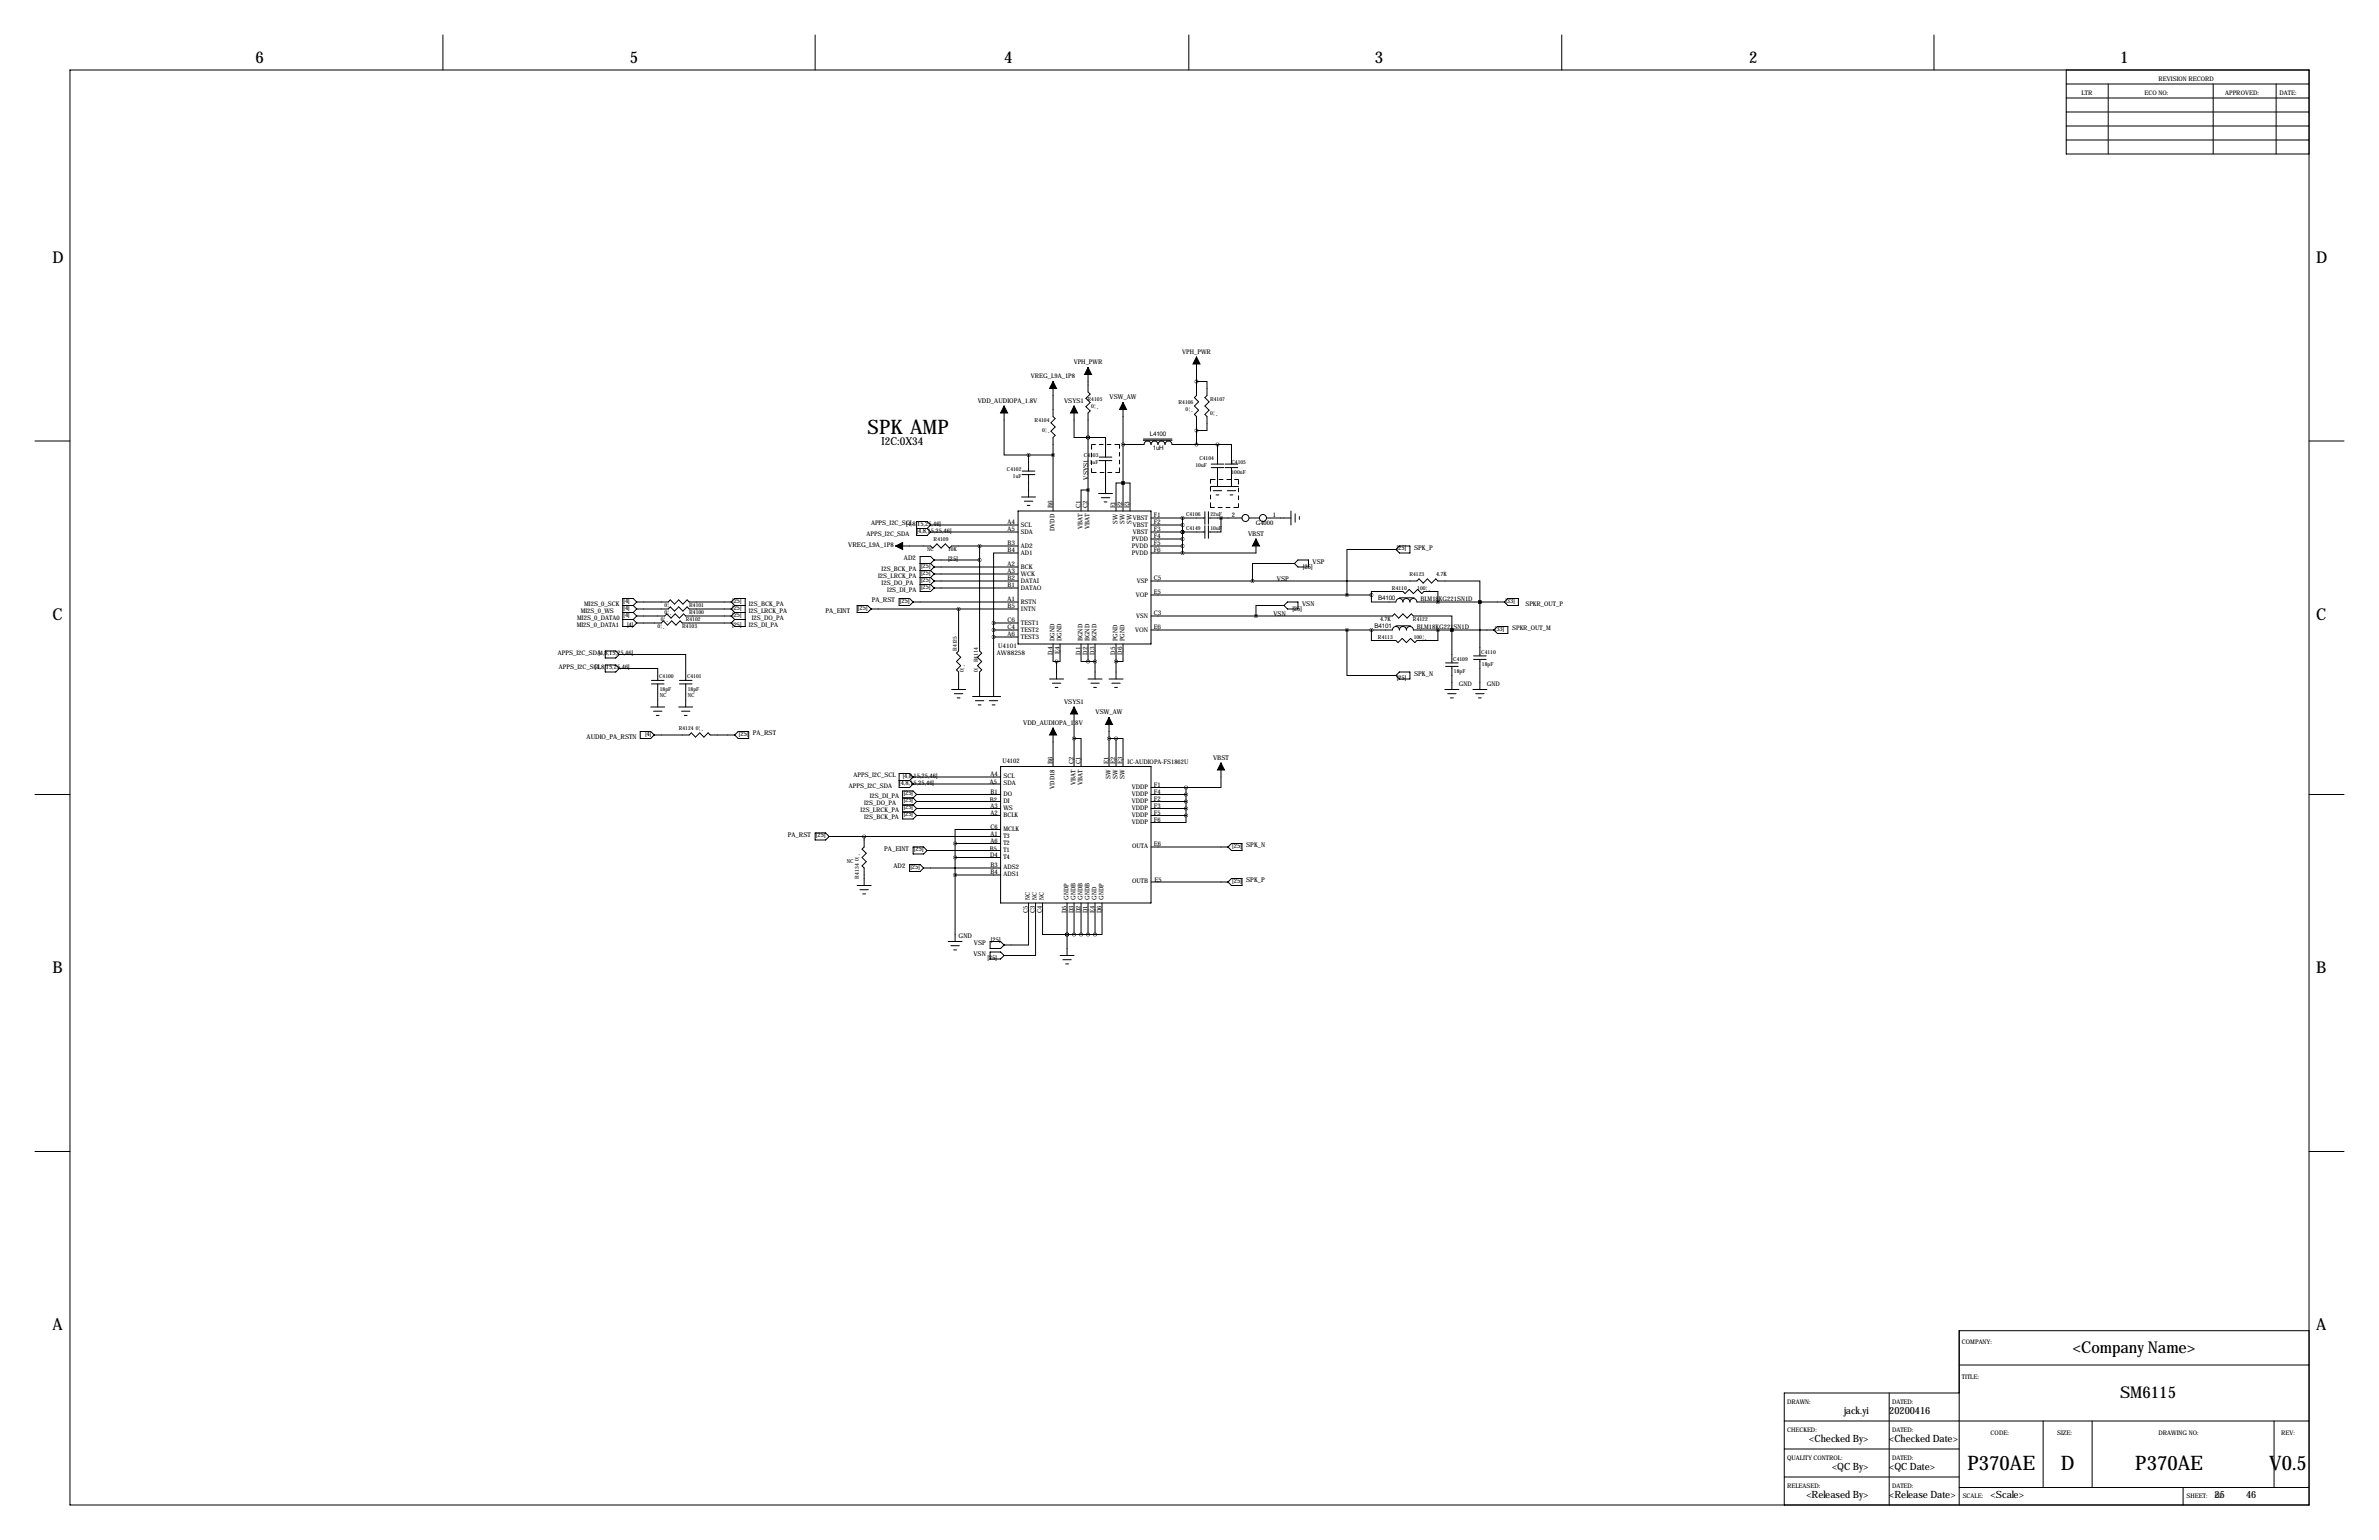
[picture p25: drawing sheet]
<svg xmlns="http://www.w3.org/2000/svg" width="864mm" height="559mm" viewBox="0 0 864 559" stroke-linecap="round" stroke-linejoin="round" font-family="sans-serif">
<defs><g id="words">
<g font-size="7.3">
<text x="315" y="157.5">SPK AMP</text>
<text x="714.2" y="533.3">P370AE</text>
<text x="748.1" y="533.3">D</text>
<text x="775.1" y="533.3">P370AE</text>
<text x="823.7" y="533.3">V0.5</text>
</g>
<g font-size="5.9">
<text x="92.7" y="22.9">6</text>
<text x="228.6" y="22.9">5</text>
<text x="364.5" y="22.9">4</text>
<text x="499.1" y="22.9">3</text>
<text x="635" y="22.9">2</text>
<text x="769.6" y="22.9">1</text>
<text x="19" y="95.2">D</text>
<text x="840.7" y="95.2">D</text>
<text x="19" y="224.8">C</text>
<text x="840.7" y="224.8">C</text>
<text x="19" y="353.1">B</text>
<text x="840.7" y="353.1">B</text>
<text x="19" y="482.6">A</text>
<text x="840.7" y="482.6">A</text>
<text x="752.5" y="490.9">&lt;Company Name&gt;</text>
<text x="769.6" y="507.4">SM6115</text>
</g>
<text font-size="4" x="320" y="161.3">I2C:0X34</text>
<g font-size="3.6">
<text x="669.5" y="513">jack.yi</text>
<text x="685.8" y="513">20200416</text>
<text x="656.8" y="523.2">&lt;Checked By&gt;</text>
<text x="685.8" y="523.2">&lt;Checked Date&gt;</text>
<text x="665.1" y="533.3">&lt;QC By&gt;</text>
<text x="685.8" y="533.3">&lt;QC Date&gt;</text>
<text x="655.7" y="543.5">&lt;Released By&gt;</text>
<text x="685.8" y="543.5">&lt;Release Date&gt;</text>
<text x="722.6" y="543.5">&lt;Scale&gt;</text>
<text x="803.9" y="543.5">25</text>
<text x="815.3" y="543.5">46</text>
</g>
<g font-size="2.4">
<text x="355" y="146.1">VDD_AUDIOPA_1.8V</text>
<text x="386.3" y="146.1">VSYS1</text>
<text x="402.8" y="144.8">VSW_AW</text>
<text x="395" y="174" transform="rotate(-90 395 174)">VSYS1</text>
<text x="453.1" y="194.3">VBST</text>
<text x="307.9" y="198.4">VREG_L9A_1P8</text>
<text x="328.1" y="203.2">AD2</text>
<text x="344.2" y="203.5">[25]</text>
<text x="507" y="199.7">[25]</text>
<text x="513.3" y="199.4">SPK_P</text>
<text x="473" y="206.6">[25]</text>
<text x="476.5" y="204.5">VSP</text>
<text x="463.5" y="210.8">VSP</text>
<text x="311.4" y="221.3">[25]</text>
<text x="316.4" y="218.4">PA_RST</text>
<text x="326.7" y="218.8">[25]</text>
<text x="469.2" y="221.8">[25]</text>
<text x="472.7" y="219.7">VSN</text>
<text x="299.6" y="222.3">PA_EINT</text>
<text x="462.3" y="223.5">VSN</text>
<text x="513.3" y="245.1">SPK_N</text>
<text x="507" y="246.7">[25]</text>
<text x="386.3" y="255.3">VSYS1</text>
<text x="371.5" y="262.9">VDD_AUDIOPA_1.8V</text>
<text x="397.7" y="259.1">VSW_AW</text>
<text x="212.9" y="268">AUDIO_PA_RSTN</text>
<text x="234.2" y="267">[4]</text>
<text x="268.2" y="267">[25]</text>
<text x="273.3" y="266.7">PA_RST</text>
<text x="440.4" y="275.6">VBST</text>
<text x="286" y="303.5">PA_RST</text>
<text x="296.2" y="303.8">[25]</text>
<text x="321" y="308.6">PA_EINT</text>
<text x="331.7" y="308.9">[25]</text>
<text x="447.3" y="307.7">[25]</text>
<text x="452.4" y="307.3">SPK_N</text>
<text x="324.3" y="315">AD2</text>
<text x="330.5" y="315.3">[25]</text>
<text x="447.3" y="320.4">[25]</text>
<text x="452.4" y="320">SPK_P</text>
<text x="348" y="340.4">GND</text>
<text x="359.7" y="341.9">[25]</text>
<text x="353.4" y="346.7">VSN</text>
<text x="353.5" y="342.9">VSP</text>
<text x="358.4" y="348.3">[25]</text>
</g>
<g font-size="2.3">
<text x="783.6" y="29.2">REVISION RECORD</text>
<text x="755.6" y="34.3">LTR</text>
<text x="778.5" y="34.3">ECO NO:</text>
<text x="807.7" y="34.3">APPROVED:</text>
<text x="827.5" y="34.3">DATE:</text>
<text x="429.1" y="128.3">VPH_PWR</text>
<text x="374.2" y="137.2">VREG_L9A_1P8</text>
<text x="389.8" y="132.1">VPH_PWR</text>
<text x="417.4" y="158.2">L4100</text>
<text x="418.5" y="163.3">1uH</text>
<text x="382" y="184.4" transform="rotate(-90 382 184.4)">B6</text>
<text x="392.2" y="184.4" transform="rotate(-90 392.2 184.4)">C1</text>
<text x="394.7" y="184.4" transform="rotate(-90 394.7 184.4)">C2</text>
<text x="404.9" y="184.4" transform="rotate(-90 404.9 184.4)">E1</text>
<text x="407.4" y="184.4" transform="rotate(-90 407.4 184.4)">E2</text>
<text x="410" y="184.4" transform="rotate(-90 410 184.4)">E3</text>
<text x="316.2" y="190.5">APPS_I2C_SCL</text>
<text x="329" y="190.8">[4,8,15,25,46]</text>
<text x="365.8" y="190.2">A4</text>
<text x="370.6" y="191.1">SCL</text>
<text x="405.7" y="190" transform="rotate(-90 405.7 190)">SW</text>
<text x="408.2" y="190" transform="rotate(-90 408.2 190)">SW</text>
<text x="410.8" y="190" transform="rotate(-90 410.8 190)">SW</text>
<text x="411.3" y="188.5">VBST</text>
<text x="411.3" y="191.1">VBST</text>
<text x="418.8" y="187.7">F1</text>
<text x="418.8" y="190.2">F2</text>
<text x="447.1" y="187.7">2</text>
<text x="455.8" y="190.5">G4000</text>
<text x="462" y="187.7">1</text>
<text x="314.5" y="194.3">APPS_I2C_SDA</text>
<text x="332.8" y="193.3">[4,8,15,25,46]</text>
<text x="365.8" y="192.8">A5</text>
<text x="365.8" y="197.9">B3</text>
<text x="370.6" y="193.6">SDA</text>
<text x="382.8" y="192.6" transform="rotate(-90 382.8 192.6)">DVDD</text>
<text x="393" y="192.1" transform="rotate(-90 393 192.1)">VBAT</text>
<text x="395.5" y="192.1" transform="rotate(-90 395.5 192.1)">VBAT</text>
<text x="410.9" y="196.1">PVDD</text>
<text x="411.3" y="193.6">VBST</text>
<text x="418.8" y="192.8">F3</text>
<text x="418.8" y="195.3">F4</text>
<text x="418.8" y="197.9">F5</text>
<text x="365.8" y="200.4">B4</text>
<text x="370.6" y="198.7">AD2</text>
<text x="370.6" y="201.2">AD1</text>
<text x="410.9" y="198.7">PVDD</text>
<text x="410.9" y="201.2">PVDD</text>
<text x="418.8" y="200.4">F6</text>
<text x="318.8" y="209.6">I2S_LRCK_PA</text>
<text x="320" y="207">I2S_BCK_PA</text>
<text x="334.4" y="206">[25]</text>
<text x="334.4" y="208.5">[25]</text>
<text x="365.8" y="205.5">A2</text>
<text x="365.8" y="208">A3</text>
<text x="370.6" y="206.3">BCK</text>
<text x="370.6" y="208.8">WCK</text>
<text x="320" y="212.1">I2S_DO_PA</text>
<text x="322.1" y="214.6">I2S_DI_PA</text>
<text x="334.4" y="211.1">[25]</text>
<text x="334.4" y="213.6">[25]</text>
<text x="365.8" y="213.1">B1</text>
<text x="365.8" y="210.6">B2</text>
<text x="370.6" y="213.9">DATAO</text>
<text x="370.6" y="211.4">DATAI</text>
<text x="412.7" y="211.4">VSP</text>
<text x="418.8" y="210.6">C5</text>
<text x="418.8" y="215.6">E5</text>
<text x="212.1" y="219.7">MI2S_0_SCK</text>
<text x="226.4" y="218.7">[4]</text>
<text x="226.4" y="221.2">[4]</text>
<text x="265.8" y="218.7">[25]</text>
<text x="265.8" y="221.2">[25]</text>
<text x="271.8" y="219.7">I2S_BCK_PA</text>
<text x="365.8" y="218.2">A1</text>
<text x="365.8" y="220.7">B5</text>
<text x="370.6" y="219">RSTN</text>
<text x="370.6" y="221.5">INTN</text>
<text x="412.3" y="216.5">VOP</text>
<text x="500.3" y="217.7">B4100</text>
<text x="515.6" y="217.9">BLM18KG221SN1D</text>
<text x="546.5" y="218.7">[33]</text>
<text x="553.7" y="219.7">SPKR_OUT_P</text>
<text x="209.4" y="227.3">MI2S_0_DATA1</text>
<text x="209.5" y="224.8">MI2S_0_DATA0</text>
<text x="210.8" y="222.3">MI2S_0_WS</text>
<text x="226.4" y="223.8">[4]</text>
<text x="227.6" y="227.6">[4]</text>
<text x="265.8" y="223.8">[25]</text>
<text x="265.8" y="227.6">[25]</text>
<text x="271.8" y="227.3">I2S_DI_PA</text>
<text x="271.8" y="222.3">I2S_LRCK_PA</text>
<text x="272.9" y="224.8">I2S_DO_PA</text>
<text x="365.8" y="225.8">C6</text>
<text x="370.6" y="226.6">TEST1</text>
<text x="412.5" y="224.1">VSN</text>
<text x="418.8" y="223.3">C3</text>
<text x="499" y="227.8">B4101</text>
<text x="365.8" y="230.9">A6</text>
<text x="365.8" y="228.3">C4</text>
<text x="370.6" y="231.7">TEST3</text>
<text x="370.6" y="229.2">TEST2</text>
<text x="382.8" y="232.7" transform="rotate(-90 382.8 232.7)">DGND</text>
<text x="385.4" y="232.7" transform="rotate(-90 385.4 232.7)">DGND</text>
<text x="393" y="232.7" transform="rotate(-90 393 232.7)">BGND</text>
<text x="395.5" y="232.7" transform="rotate(-90 395.5 232.7)">BGND</text>
<text x="398.1" y="232.7" transform="rotate(-90 398.1 232.7)">BGND</text>
<text x="405.7" y="232.7" transform="rotate(-90 405.7 232.7)">PGND</text>
<text x="408.2" y="232.7" transform="rotate(-90 408.2 232.7)">PGND</text>
<text x="412.1" y="229.2">VON</text>
<text x="418.8" y="228.3">E6</text>
<text x="514.3" y="228.1">BLM18KG221SN1D</text>
<text x="542.7" y="228.9">[33]</text>
<text x="548.9" y="228.6">SPKR_OUT_M</text>
<text x="202.5" y="237.5">APPS_I2C_SDA</text>
<text x="217.2" y="237.8">[4,8,15,25,46]</text>
<text x="361.9" y="237.8">AW88258</text>
<text x="362.3" y="235">U4101</text>
<text x="382" y="237.6" transform="rotate(-90 382 237.6)">D4</text>
<text x="384.6" y="237.3" transform="rotate(-90 384.6 237.3)">E4</text>
<text x="392.2" y="237.6" transform="rotate(-90 392.2 237.6)">D1</text>
<text x="394.7" y="237.6" transform="rotate(-90 394.7 237.6)">D2</text>
<text x="397.3" y="237.6" transform="rotate(-90 397.3 237.6)">D3</text>
<text x="404.9" y="237.6" transform="rotate(-90 404.9 237.6)">D5</text>
<text x="407.4" y="237.6" transform="rotate(-90 407.4 237.6)">D6</text>
<text x="202.9" y="242.6">APPS_I2C_SCL</text>
<text x="215.9" y="242.8">[4,8,15,25,46]</text>
<text x="529.6" y="248.9">GND</text>
<text x="539.7" y="248.9">GND</text>
<text x="309.8" y="281.9">APPS_I2C_SCL</text>
<text x="359.6" y="281.7">A4</text>
<text x="363.9" y="276.9">U4102</text>
<text x="382" y="277.1" transform="rotate(-90 382 277.1)">B6</text>
<text x="389.6" y="277.1" transform="rotate(-90 389.6 277.1)">C2</text>
<text x="392.2" y="277.1" transform="rotate(-90 392.2 277.1)">C1</text>
<text x="402.3" y="277.1" transform="rotate(-90 402.3 277.1)">E1</text>
<text x="404.9" y="277.1" transform="rotate(-90 404.9 277.1)">E2</text>
<text x="407.4" y="277.1" transform="rotate(-90 407.4 277.1)">E3</text>
<text x="409.3" y="277.1">IC-AUDIOPA-FS1862U</text>
<text x="308.2" y="285.8">APPS_I2C_SDA</text>
<text x="326.4" y="284.7">[4,8,15,25,46]</text>
<text x="327.7" y="282.2">[4,8,15,25,46]</text>
<text x="359.3" y="284.5">A5</text>
<text x="364.2" y="282.5">SCL</text>
<text x="364.2" y="285">SDA</text>
<text x="382.8" y="286.1" transform="rotate(-90 382.8 286.1)">VDD18</text>
<text x="390.4" y="284.7" transform="rotate(-90 390.4 284.7)">VBAT</text>
<text x="392.9" y="284.7" transform="rotate(-90 392.9 284.7)">VBAT</text>
<text x="403.1" y="282.6" transform="rotate(-90 403.1 282.6)">SW</text>
<text x="405.6" y="282.6" transform="rotate(-90 405.6 282.6)">SW</text>
<text x="408.2" y="282.6" transform="rotate(-90 408.2 282.6)">SW</text>
<text x="410.9" y="286.3">VDDP</text>
<text x="418.8" y="285.5">F1</text>
<text x="313.7" y="292.1">I2S_DO_PA</text>
<text x="315.7" y="289.6">I2S_DI_PA</text>
<text x="328" y="293.6">[25]</text>
<text x="328" y="291.1">[25]</text>
<text x="328" y="288.6">[25]</text>
<text x="359.3" y="290.8">B2</text>
<text x="359.6" y="293.1">A3</text>
<text x="359.6" y="288">B1</text>
<text x="364.2" y="293.9">WS</text>
<text x="364.2" y="288.8">DO</text>
<text x="364.2" y="291.3">DI</text>
<text x="410.9" y="291.3">VDDP</text>
<text x="410.9" y="293.9">VDDP</text>
<text x="410.9" y="288.8">VDDP</text>
<text x="418.8" y="290.6">F2</text>
<text x="418.8" y="293.1">F3</text>
<text x="418.8" y="288">F4</text>
<text x="312.4" y="294.6">I2S_LRCK_PA</text>
<text x="313.7" y="297.2">I2S_BCK_PA</text>
<text x="328" y="296.2">[25]</text>
<text x="359.6" y="295.7">A2</text>
<text x="364.2" y="296.4">BCLK</text>
<text x="410.9" y="296.4">VDDP</text>
<text x="410.9" y="299">VDDP</text>
<text x="418.8" y="295.7">F5</text>
<text x="418.8" y="298.2">F6</text>
<text x="359.6" y="303.3">A1</text>
<text x="359.6" y="305.8">A6</text>
<text x="359.6" y="300.7">C6</text>
<text x="364.2" y="304">T3</text>
<text x="364.2" y="301.5">MCLK</text>
<text x="359.3" y="308.6">B5</text>
<text x="359.4" y="310.9">D4</text>
<text x="364.2" y="309.1">T1</text>
<text x="364.2" y="311.7">T4</text>
<text x="364.2" y="306.6">T2</text>
<text x="411" y="307.9">OUTA</text>
<text x="418.8" y="307.1">E6</text>
<text x="359.6" y="314.7">B3</text>
<text x="359.6" y="317.2">B4</text>
<text x="364.2" y="315.5">ADS2</text>
<text x="364.2" y="318">ADS1</text>
<text x="411" y="320.6">OUTB</text>
<text x="419.1" y="320">E5</text>
<text x="373.9" y="326.6" transform="rotate(-90 373.9 326.6)">NC</text>
<text x="376.4" y="326.6" transform="rotate(-90 376.4 326.6)">NC</text>
<text x="379" y="326.6" transform="rotate(-90 379 326.6)">NC</text>
<text x="387.9" y="326.6" transform="rotate(-90 387.9 326.6)">GNDP</text>
<text x="390.4" y="326.6" transform="rotate(-90 390.4 326.6)">GNDB</text>
<text x="392.9" y="326.6" transform="rotate(-90 392.9 326.6)">GNDB</text>
<text x="395.5" y="326.6" transform="rotate(-90 395.5 326.6)">GNDB</text>
<text x="398" y="326.6" transform="rotate(-90 398 326.6)">GND</text>
<text x="400.6" y="326.6" transform="rotate(-90 400.6 326.6)">GNDP</text>
<text x="373.1" y="331.3" transform="rotate(-90 373.1 331.3)">C5</text>
<text x="375.7" y="331.3" transform="rotate(-90 375.7 331.3)">C3</text>
<text x="378.2" y="331.3" transform="rotate(-90 378.2 331.3)">C4</text>
<text x="387.1" y="331.4" transform="rotate(-90 387.1 331.4)">D5</text>
<text x="389.6" y="331.4" transform="rotate(-90 389.6 331.4)">D3</text>
<text x="392.2" y="331.4" transform="rotate(-90 392.2 331.4)">D2</text>
<text x="394.7" y="331.4" transform="rotate(-90 394.7 331.4)">D1</text>
<text x="397.3" y="331.3" transform="rotate(-90 397.3 331.3)">E4</text>
<text x="399.8" y="331.4" transform="rotate(-90 399.8 331.4)">D6</text>
<text x="712.2" y="487.7">COMPANY:</text>
<text x="712.2" y="500.4">TITLE:</text>
<text x="648.7" y="509.3">DRAWN:</text>
<text x="686.8" y="509.3">DATED:</text>
<text x="648.7" y="519.4">CHECKED:</text>
<text x="686.8" y="519.4">DATED:</text>
<text x="722.6" y="520.7">CODE:</text>
<text x="746.8" y="520.7">SIZE:</text>
<text x="783.6" y="520.7">DRAWING NO:</text>
<text x="828" y="520.7">REV:</text>
<text x="648.7" y="529.6">QUALITY CONTROL:</text>
<text x="686.8" y="529.6">DATED:</text>
<text x="648.7" y="539.8">RELEASED:</text>
<text x="686.8" y="539.8">DATED:</text>
<text x="712.5" y="543.6">SCALE:</text>
<text x="793.7" y="543.6">SHEET:</text>
<text x="804" y="543.6">OF</text>
</g>
<g font-size="2.1">
<text x="521.3" y="209">4.7K</text>
<text x="501" y="225.5">4.7K</text>
</g>
<g font-size="2">
<text x="394.8" y="145.4">R4105</text>
<text x="396.1" y="148">0¦¸</text>
<text x="427.8" y="146.7">R4106</text>
<text x="430.4" y="149.2">0¦¸</text>
<text x="439.3" y="145.4">R4107</text>
<text x="375.6" y="153.1">R4104</text>
<text x="439.3" y="150.5">0¦¸</text>
<text x="378.3" y="156.9">0¦¸</text>
<text x="393.5" y="165.8">C4103</text>
<text x="435.4" y="167">C4104</text>
<text x="365.5" y="170.8">C4102</text>
<text x="367.7" y="173.4">1uF</text>
<text x="395.6" y="168.3">1uF</text>
<text x="434" y="169.6">10uF</text>
<text x="447" y="168.3">C4105</text>
<text x="447" y="172.1">100nF</text>
<text x="430.5" y="187.3">C4106</text>
<text x="439.4" y="187.3">22uF</text>
<text x="338.9" y="196.2">R4109</text>
<text x="430.5" y="192.4">C4149</text>
<text x="439.4" y="192.4">10uF</text>
<text x="336.6" y="200">NC</text>
<text x="344.2" y="200">10K</text>
<text x="511.6" y="208.9">R4123</text>
<text x="505.3" y="214">R4110</text>
<text x="514.5" y="214">100¦¸</text>
<text x="241.2" y="220.4">0¦¸</text>
<text x="250.2" y="220.4">R4101</text>
<text x="238.6" y="228">0¦¸</text>
<text x="239.9" y="225.4">0¦¸</text>
<text x="241.2" y="222.9">0¦¸</text>
<text x="247.6" y="228">R4103</text>
<text x="248.9" y="225.4">R4102</text>
<text x="250.2" y="222.9">R4100</text>
<text x="512.9" y="225.4">R4122</text>
<text x="500.2" y="231.8">R4113</text>
<text x="513.2" y="231.8">100¦¸</text>
<text x="347.4" y="236.2" transform="rotate(-90 347.4 236.2)">R4125</text>
<text x="527.6" y="239.8">C4109</text>
<text x="537.7" y="237.2">C4110</text>
<text x="349.9" y="244" transform="rotate(-90 349.9 244)">0¦¸</text>
<text x="355" y="244" transform="rotate(-90 355 244)">0¦¸ R4114</text>
<text x="527.8" y="244.3">18pF</text>
<text x="538" y="241.8">18pF</text>
<text x="239.3" y="246.1">C4100</text>
<text x="239.5" y="250.7">18pF</text>
<text x="249.4" y="246.1">C4101</text>
<text x="249.7" y="250.7">18pF</text>
<text x="239.5" y="253">NC</text>
<text x="249.7" y="253">NC</text>
<text x="246.4" y="264.8">R4124</text>
<text x="252.6" y="264.8">0¦¸</text>
<text x="307.4" y="313.1">NC</text>
<text x="311.8" y="312.6" transform="rotate(-90 311.8 312.6)">0¦¸</text>
<text x="311.8" y="318.8" transform="rotate(-90 311.8 318.8)">R4134</text>
</g>
</g></defs>
<g fill="none" stroke="#000" stroke-width=".36">
<path d="M160.8 12.7v12.7M295.9 12.7v12.7M431.5 12.7v12.7M566.9 12.7v12.7M702.1 12.7v12.7M25.4 25.4h812.8v520.7h-812.8zM750.1 25.4v30.5h88.1M750.1 35.6h88.1M750.1 30.5h88.1M765.3 30.5v25.4M803.4 30.5v25.4M826.3 30.5v25.4"/>
<path d="M750.1 50.8h88.1M750.1 45.7h88.1M750.1 40.6h88.1M382.3 138.4v12.7l.7 .8-1.5 1.5 1.5 1.5-1.5 1.6 1.5 1.5-.7 .8v26.6M395 133.3v8.9l.7 .8-1.5 1.5 1.5 1.6-1.5 1.5 1.5 1.5-.7 .8v35.5M434.3 138.4h3.8v5.1l-.7 .8 1.5 1.5-1.5 1.5 1.5 1.5-1.5 1.6 .7 .7v5.1h-3.8M434.3 129.5v14l-.7 .8 1.5 1.5-1.5 1.5 1.5 1.5-1.5 1.6 .7 .7v10.2M364.5 147.3v17.8h8.9M389.9 147.3v11.5h5.1M395 158.8h6.3v7.1M395 158.8h.1M407.7 146.1v39.3"/>
<path d="M415 159.8h10.4M415 159.3h10.4M12.7 160h12.7M371.1 170.9h4.6M371.1 172.2h4.6M373.4 165.1v5.8M373.4 172.2v8.1M373.4 165.1h8.9M395 177.8h-2.6v7.6M398.8 179.1h5.1M399 165.9h4.6M399 167.1h4.6"/>
<path d="M401.3 167.1v12M407.7 161.3h7.6a1.27 1.27 0 0 1 1.3-1.3 1.27 1.27 0 0 1 1.2 1.3 1.27 1.27 0 0 1 1.3-1.3 1.27 1.27 0 0 1 1.3 1.3 1.27 1.27 0 0 1 1.2-1.3 1.27 1.27 0 0 1 1.3 1.3 1.27 1.27 0 0 1 1.3-1.3 1.27 1.27 0 0 1 1.2 1.3h16.6M407.7 175.3h.1M407.7 175.3h-2.6v10.1M407.7 175.3h2.5v10.1M439.4 176.5h10.2M439.7 168.4h4.5M439.7 169.7h4.5M440.4 178.1h3.1M441.5 179.6h1M442 161.3h5v7.1M442 161.3v7.1"/>
<path d="M442 169.7v6.8M444.8 168.4h4.5M444.8 169.7h4.5M445.5 178.1h3.1M446.5 179.6h1M447 169.7v6.8M838.2 160h12.7M325.1 198.1h12.7l.8 .8 1.5-1.5 1.5 1.5 1.6-1.5 1.5 1.5 .7-.8h24.2M332.7 191.8h3.8M336.5 191.8l1.3 1.2M337.8 190.5h31.8M337.8 193h31.8"/>
<path d="M337.8 190.5l-1.3 1.3M337.8 190.5l-1.3-1.3h-3.8v5.1h3.8l1.3-1.3M355.6 198.1v38.1l.8 .8-1.6 1.5 1.6 1.5-1.6 1.6 1.6 1.5-.8 .7v8.9M369.6 185.4h48.2v48.3h-48.2zM370.8 180.3h5.1M371.9 181.9h3M372.9 183.4h1M399.8 180.6h3M400.8 182.1h1M417.8 188h19.6M417.8 190.5h11.5M417.8 193h19.6"/>
<path d="M417.8 198.1h11.5M417.8 195.6h11.5M429.3 193h.1M429.3 188v12.7M437.4 185.7v4.5M437.4 190.8v4.5M438.7 188h12.1M438.7 185.7v4.5M438.7 190.8v4.5M443.2 188v5h-4.5M453.4 188h3.8M455.9 195.6v5.1h-38.1"/>
<path d="M459.7 188h8.9M468.6 185.4v5.1M470.2 186.4v3.1M471.7 187.5v1M506.7 199.4h-17.8v16.5M508 198.1h3.8v2.6h-3.8l-1.3-1.3zM226.1 219.7h3.8M229.9 219.7l1.2 1.3M231.1 218.4h11.5l.7-.7 1.6 1.5 1.5-1.5 1.5 1.5 1.5-1.5 .8 .7h15.2M231.1 218.4l-1.2 1.3M231.1 218.4l-1.2-1.2h-3.8v10.1h3.8l1.2-1.2M265.4 218.4l1.3-1.2h3.8v10.1h-3.8l-1.3-1.2"/>
<path d="M265.4 218.4l1.3 1.3M266.7 219.7h3.8M266.7 219.7l-1.3 1.3M311.1 219.7h3.9l1.2 1.3-1.2 1.2h-3.9zM326.4 217.2h3.8l1.3 1.2-1.3 1.3h-3.8zM331.5 218.4h38.1M334 207h3.8M334 204.5h3.8M334 209.6h3.8M334 212.1h3.8M337.8 204.5l1.3 1.2M337.8 207l1.3 1.3"/>
<path d="M337.8 209.6l1.3 1.2M337.8 212.1l1.3 1.3M339.1 203.2l-1.3-1.3h-3.8v12.7h3.8l1.3-1.2M339.1 205.7h30.5M339.1 208.3h30.5M339.1 213.4h30.5M339.1 210.8h30.5M339.1 205.7l-1.3 1.3M339.1 208.3l-1.3 1.3M339.1 210.8l-1.3 1.3M339.1 203.2h16.5M339.1 203.2l-1.3 1.3"/>
<path d="M369.6 200.7h-8.9v25.4M417.8 210.8h96.5l.8-.7 1.5 1.5 1.6-1.5 1.5 1.5 1.5-1.5 .8 .7h15.2v7.6M417.8 215.9h80M466.1 219.7h-10.2v3.8M466.1 219.7l1.3-1.3h3.8v2.6h-3.8zM469.9 204.5h-15.2v6.3M471.2 203.2h3.8v2.5h-3.8l-1.3-1.2zM497.8 215.9v2.5h8.9a1.27 1.27 0 0 1 1.3-1.2 1.27 1.27 0 0 1 1.3 1.2 1.27 1.27 0 0 1 1.2-1.2 1.27 1.27 0 0 1 1.3 1.2 1.27 1.27 0 0 1 1.3-1.2 1.27 1.27 0 0 1 1.2 1.2h31.8M497.8 215.9v-1.3h11.5l.7 .8 1.6-1.5 1.5 1.5 1.5-1.5 1.5 1.5 .8-.8h5.1v3.8M508 216.9h5.3M537.2 218.4h.1M537.2 218.4v19.6"/>
<path d="M547.4 217.2h3.8v2.5h-3.8l-1.3-1.3zM219.7 236.2h3.8l1.3 1.3-1.3 1.3h-3.8zM224.8 237.5h24.1v9.4M226.1 222.2h3.8M226.1 224.8h3.8M229.9 222.2l1.2 1.3M229.9 224.8l1.2 1.3M231.1 223.5h10.2l.8-.7 1.5 1.5 1.5-1.5 1.5 1.5 1.6-1.5 .7 .7h16.5M231.1 226.1h8.9l.8-.8 1.5 1.5 1.5-1.5 1.6 1.5 1.5-1.5 .7 .8h17.8M231.1 221h11.5l.7-.8 1.6 1.5 1.5-1.5 1.5 1.5 1.5-1.5 .8 .8h15.2M231.1 221l-1.2 1.2M231.1 223.5l-1.2 1.3"/>
<path d="M265.4 221l1.3 1.2M265.4 223.5l1.3 1.3M266.7 222.2h3.8M266.7 224.8h3.8M266.7 222.2l-1.3 1.3M266.7 224.8l-1.3 1.3M316.2 221h53.4M348 221v15.2l-.8 .8 1.5 1.5-1.5 1.5 1.5 1.6-1.5 1.5 .8 .7v6.4M360.7 226.1h8.9M360.7 228.6h8.9M360.7 231.1h8.9M360.7 226.1v26.6"/>
<path d="M382.3 233.7v6.3h1.2M384.8 233.7v6.3h-1.3M392.4 233.7v6.3h2.6M395 233.7v6.3M397.5 233.7v12.7M405.1 233.7v12.7M407.7 233.7v6.3h-2.6M417.8 228.6h87.7a1.27 1.27 0 0 1 1.2-1.3 1.27 1.27 0 0 1 1.3 1.3 1.27 1.27 0 0 1 1.3-1.3 1.27 1.27 0 0 1 1.2 1.3 1.27 1.27 0 0 1 1.3-1.3 1.27 1.27 0 0 1 1.3 1.3h29.2M417.8 223.5h87.7l.7-.7 1.5 1.5 1.6-1.5 1.5 1.5 1.5-1.5 .8 .7h13.9v5.1M488.9 228.6v16.5h17.8M497.8 228.6v3.8h8.9l.8 .8 1.5-1.6 1.5 1.6 1.6-1.6 1.5 1.6 .7-.8h7.7v-3.8M506.7 227.1h5.4"/>
<path d="M527 228.6h.1M527 228.6v11.9M534.9 239.3h4.6M534.9 238h4.6M537.2 239.3v10.9M542.3 228.6l1.3-1.3h3.8v2.6h-3.8zM219.7 241.3h3.8l1.3 1.3-1.3 1.2h-3.8zM224.8 242.6h14v4.3M236.2 256.5h5.1M236.5 248.2h4.5M236.5 246.9h4.5M237.2 258.1h3.1"/>
<path d="M238.3 259.6h1M238.8 248.2v8.3M246.4 256.5h5.1M246.6 248.2h4.6M246.6 246.9h4.6M247.4 258.1h3M248.4 259.6h1M248.9 248.2v8.3M345.4 250.2h5.1M346.5 251.7h3M347.5 253.2h1M353.1 252.7h10.1"/>
<path d="M354.1 254.3h3M355.1 255.8h1M359.2 254.3h3M360.2 255.8h1M381 246.4h5.1M382 247.9h3.1M383 249.4h1M383.5 240v6.4M389.9 256.5v21.6M395 246.4h5M395 240h2.5M396 247.9h3"/>
<path d="M397 249.4h1M402.6 246.4h5.1M403.6 247.9h3.1M404.6 249.4h1M506.7 245.1l1.3-1.3h3.8v2.6h-3.8zM524.5 250.2h5.1M524.8 241.8h4.5M524.8 240.5h4.5M525.5 251.7h3.1M526.5 253.2h1.1M527 241.8v8.4M534.7 250.2h5.1"/>
<path d="M535.7 251.7h3M536.7 253.2h1M232.4 265.4h3.8l1.3 1.3-1.3 1.3h-3.8zM237.5 266.7h12.7l.8-.8 1.5 1.6 1.5-1.6 1.5 1.6 1.5-1.6 .8 .8h8.9M268 265.4h3.8v2.6h-3.8l-1.3-1.3zM363.2 278.1h54.6v49.6h-54.6zM382.3 264.2v13.9M389.9 268h2.5v10.1M402.6 260.3v17.8M402.6 268h2.5M405.1 268h2.6v10.1M405.1 268v10.1"/>
<path d="M443.2 276.9v8.9h-12.7M12.7 288.3h12.7M326.4 283.2h3.8M327.7 294.6h3.8M327.7 292.1h3.8M327.7 289.6h3.8M330.2 283.2l1.3 1.3M331.5 281.9h31.7M331.5 284.5h31.7M331.5 281.9l-1.3-1.2h-3.8v5.1h3.8l1.3-1.3M331.5 281.9l-1.3 1.3M331.5 294.6l1.2 1.3"/>
<path d="M331.5 292.1l1.2 1.3M331.5 289.6l1.2 1.2M332.7 288.3h30.5M332.7 295.9h30.5M332.7 293.4h30.5M332.7 290.8h30.5M332.7 288.3l-1.2 1.3M332.7 288.3l-1.2-1.3h-3.8v10.2h3.8l1.2-1.3M332.7 293.4l-1.2 1.2M332.7 290.8l-1.2 1.3M417.8 288.3h12.7M417.8 295.9h12.7"/>
<path d="M417.8 293.4h12.7M417.8 290.8h12.7M417.8 285.8h12.7M430.5 295.9v2.5h-12.7M430.5 285.8v10.1M838.2 288.3h12.7M295.9 302.3h3.8l1.3 1.2-1.3 1.3h-3.8zM301 303.5h62.2M313.7 303.5v3.8l-.8 .8 1.6 1.5-1.6 1.5 1.6 1.6-1.6 1.5 .8 .8v6.3M330.2 313.7h3.8l1.3 1.3-1.3 1.2h-3.8zM331.5 307.3h3.8l1.2 1.3-1.2 1.3h-3.8zM335.3 315h27.9"/>
<path d="M336.5 308.6h26.7M346.7 317.5h16.5M346.7 311.1h16.5M346.7 306.1h16.5M346.7 306.1v35.5M363.2 301h-16.5v5.1M417.8 307.3h28M447 306.1h3.8v2.5h-3.8l-1.2-1.3zM447 318.8h3.8v2.5h-3.8l-1.2-1.3zM311.1 321.3h5.1M312.2 322.8h3M313.2 324.4h1"/>
<path d="M373.4 327.7v15.2h-8.9M375.9 327.7v19h-11.4M378.5 327.7v11.4h8.8M387.3 339.1h.1M387.3 327.7v19M387.3 339.1h10.2M389.9 327.7v11.4M392.4 327.7v11.4M395 327.7v11.4M397.5 327.7v11.4M400 327.7v11.4h-2.5M417.8 320h28"/>
<path d="M344.2 341.6h5M345.2 343.2h3M346.2 344.7h1M359.4 341.6h3.8l1.3 1.3-1.3 1.3h-3.8zM359.4 345.4h3.8l1.3 1.3-1.3 1.3h-3.8zM384.8 346.7h5.1M385.8 348.2h3.1M386.8 349.8h1.1M12.7 417.8h12.7M838.2 417.8h12.7M711.2 495.3h127M838.2 482.9h-127v63.2"/>
<path d="M647.7 515.6h190.5M685.8 505.5v40.6M711.2 505.5h-63.5v40.6M741.7 515.6v24.2M759.5 515.6v24.2M825.5 515.6v24.2M647.7 535.9h63.5M647.7 525.8h63.5M711.2 539.8h127M792.5 539.8v6.3"/>
<circle cx="452.1" cy="188" r="1.27"/>
<circle cx="458.5" cy="188" r="1.27"/>
</g>
<path d="M396.2 171.4v-10.1M396.2 161.3h10.2M406.4 161.3v10.1M406.4 171.4h-10.2M439.4 174v10.1M449.6 174h-10.2M439.4 184.1h10.2M449.6 184.1v-10.1" fill="none" stroke="#000" stroke-width=".36" stroke-dasharray="1.4 1.4"/>
<path d="M382.3 138.4l1.2 2.6h-2.5zM395 133.3l1.2 2.6h-2.5zM434.3 129.5l1.3 2.6h-2.5zM364.5 147.3l1.3 2.6h-2.6zM389.9 147.3l1.3 2.6h-2.6zM407.7 146.1l1.2 2.5h-2.5zM325.1 198.1l2.6-1.3v2.6zM455.9 195.6l1.3 2.5h-2.5zM389.9 256.5l1.3 2.6h-2.6zM382.3 264.2l1.2 2.5h-2.5zM402.6 260.3l1.3 2.6h-2.6zM443.2 276.9l1.3 2.5h-2.5z" fill="#000" stroke="#000" stroke-width=".36"/>
<path d="M521.9 218.4a.05 .05 0 0 0 .1 0 .05 .05 0 0 0-.1 0zM497.8 228.6a.05 .05 0 0 0 .1 0 .05 .05 0 0 0-.1 0zM537.2 218.4a.05 .05 0 0 0 .1 0 .05 .05 0 0 0-.1 0zM488.9 215.9a.05 .05 0 0 0 .1 0 .05 .05 0 0 0-.1 0zM488.9 228.6a.05 .05 0 0 0 .1 0 .05 .05 0 0 0-.1 0zM407.6 175.3a.05 .05 0 0 0 .1 0 .05 .05 0 0 0-.1 0zM407.6 161.3a.05 .05 0 0 0 .1 0 .05 .05 0 0 0-.1 0zM429.2 188a.05 .05 0 0 0 .1 0 .05 .05 0 0 0-.1 0zM429.2 190.5a.05 .05 0 0 0 .1 0 .05 .05 0 0 0-.1 0zM429.2 193a.05 .05 0 0 0 .1 0 .05 .05 0 0 0-.1 0zM429.2 195.6a.05 .05 0 0 0 .1 0 .05 .05 0 0 0-.1 0zM429.2 198.1a.05 .05 0 0 0 .1 0 .05 .05 0 0 0-.1 0zM429.2 193a.05 .05 0 0 0 .1 0 .05 .05 0 0 0-.1 0zM407.6 175.3a.05 .05 0 0 0 .1 0 .05 .05 0 0 0-.1 0zM434.3 161.3a.05 .05 0 0 0 .1 0 .05 .05 0 0 0-.1 0zM441.9 161.3a.05 .05 0 0 0 .1 0 .05 .05 0 0 0-.1 0zM434.3 138.4a.05 .05 0 0 0 .1 0 .05 .05 0 0 0-.1 0zM434.3 156.2a.05 .05 0 0 0 .1 0 .05 .05 0 0 0-.1 0zM394.9 177.8a.05 .05 0 0 0 .1 0 .05 .05 0 0 0-.1 0zM394.9 158.8a.05 .05 0 0 0 .1 0 .05 .05 0 0 0-.1 0zM382.2 165.1a.05 .05 0 0 0 .1 0 .05 .05 0 0 0-.1 0zM497.8 215.9a.05 .05 0 0 0 .1 0 .05 .05 0 0 0-.1 0zM521.9 228.6a.05 .05 0 0 0 .1 0 .05 .05 0 0 0-.1 0zM527 228.6a.05 .05 0 0 0 .1 0 .05 .05 0 0 0-.1 0zM387.3 339.1a.05 .05 0 0 0 .1 0 .05 .05 0 0 0-.1 0zM389.8 339.1a.05 .05 0 0 0 .1 0 .05 .05 0 0 0-.1 0zM392.4 339.1a.05 .05 0 0 0 .1 0 .05 .05 0 0 0-.1 0zM394.9 339.1a.05 .05 0 0 0 .1 0 .05 .05 0 0 0-.1 0zM397.5 339.1a.05 .05 0 0 0 .1 0 .05 .05 0 0 0-.1 0zM346.7 306.1a.05 .05 0 0 0 .1 0 .05 .05 0 0 0-.1 0zM346.7 311.2a.05 .05 0 0 0 .1 0 .05 .05 0 0 0-.1 0zM346.7 317.5a.05 .05 0 0 0 .1 0 .05 .05 0 0 0-.1 0zM387.3 339.1a.05 .05 0 0 0 .1 0 .05 .05 0 0 0-.1 0zM429.2 200.7a.05 .05 0 0 0 .1 0 .05 .05 0 0 0-.1 0zM430.5 295.9a.05 .05 0 0 0 .1 0 .05 .05 0 0 0-.1 0zM430.5 293.4a.05 .05 0 0 0 .1 0 .05 .05 0 0 0-.1 0zM430.5 290.8a.05 .05 0 0 0 .1 0 .05 .05 0 0 0-.1 0zM430.5 288.3a.05 .05 0 0 0 .1 0 .05 .05 0 0 0-.1 0zM430.5 285.8a.05 .05 0 0 0 .1 0 .05 .05 0 0 0-.1 0zM394.9 158.8a.05 .05 0 0 0 .1 0 .05 .05 0 0 0-.1 0zM373.3 165.1a.05 .05 0 0 0 .1 0 .05 .05 0 0 0-.1 0zM389.8 268a.05 .05 0 0 0 .1 0 .05 .05 0 0 0-.1 0zM402.5 268a.05 .05 0 0 0 .1 0 .05 .05 0 0 0-.1 0zM405.1 268a.05 .05 0 0 0 .1 0 .05 .05 0 0 0-.1 0zM383.5 240a.05 .05 0 0 0 .1 0 .05 .05 0 0 0-.1 0zM394.9 240a.05 .05 0 0 0 .1 0 .05 .05 0 0 0-.1 0zM397.5 240a.05 .05 0 0 0 .1 0 .05 .05 0 0 0-.1 0zM405.1 240a.05 .05 0 0 0 .1 0 .05 .05 0 0 0-.1 0zM527 228.6a.05 .05 0 0 0 .1 0 .05 .05 0 0 0-.1 0zM537.2 218.4a.05 .05 0 0 0 .1 0 .05 .05 0 0 0-.1 0zM360.6 226.1a.05 .05 0 0 0 .1 0 .05 .05 0 0 0-.1 0zM360.6 228.6a.05 .05 0 0 0 .1 0 .05 .05 0 0 0-.1 0zM360.6 231.1a.05 .05 0 0 0 .1 0 .05 .05 0 0 0-.1 0zM313.6 303.5a.05 .05 0 0 0 .1 0 .05 .05 0 0 0-.1 0zM347.9 221a.05 .05 0 0 0 .1 0 .05 .05 0 0 0-.1 0zM443.2 188a.05 .05 0 0 0 .1 0 .05 .05 0 0 0-.1 0zM454.6 210.8a.05 .05 0 0 0 .1 0 .05 .05 0 0 0-.1 0zM455.9 223.5a.05 .05 0 0 0 .1 0 .05 .05 0 0 0-.1 0z" fill="#000" stroke="#000" stroke-width="1.3"/>
<use href="#words"/>
</svg>
